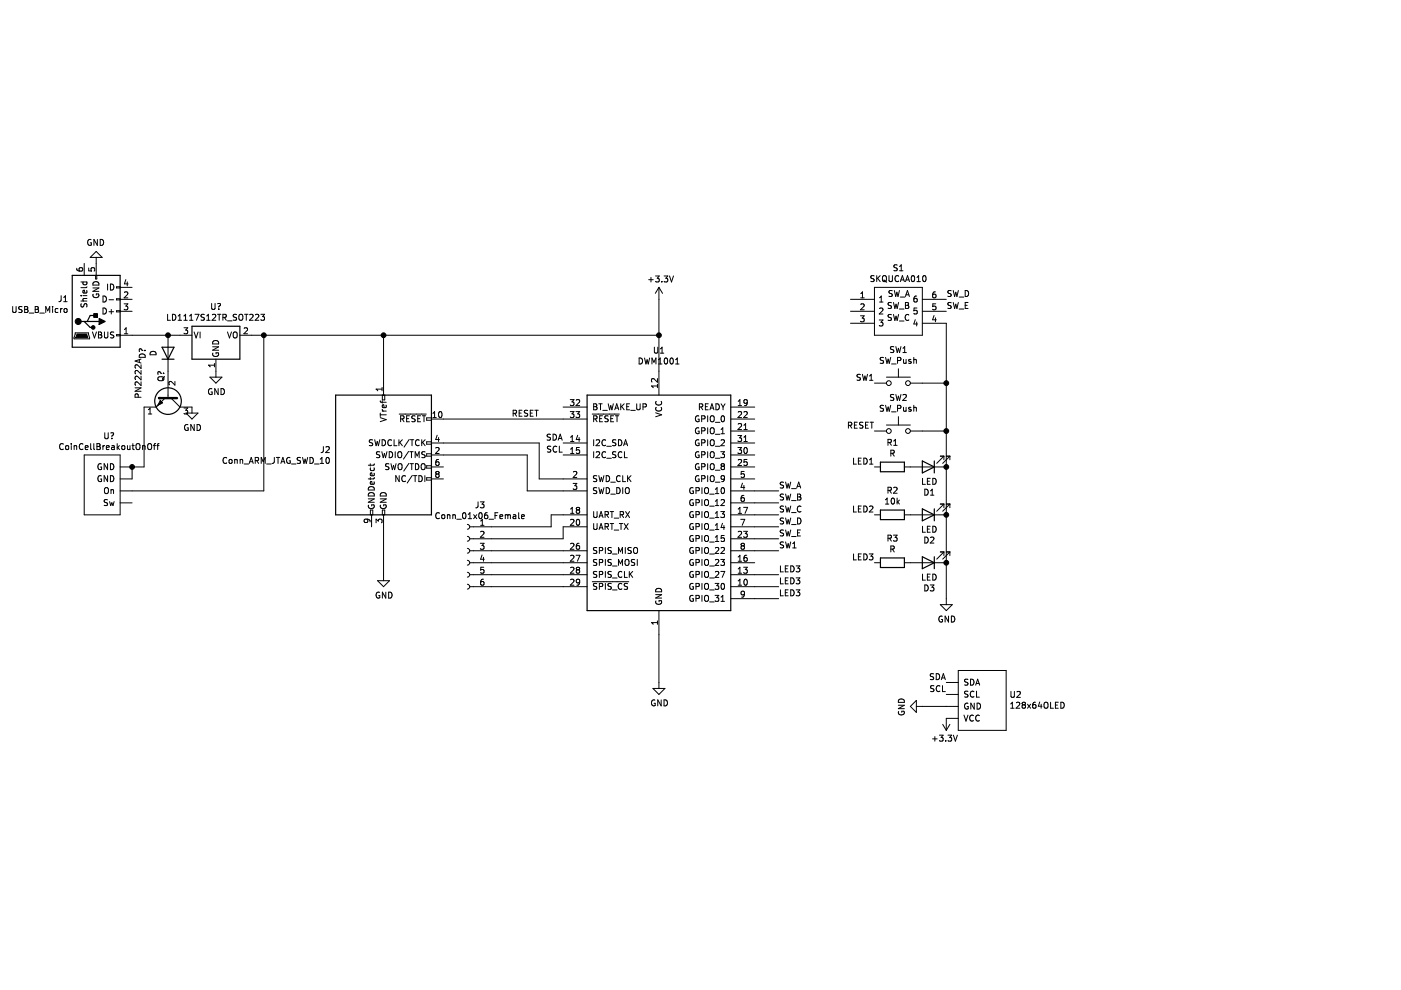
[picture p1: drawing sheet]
<svg xmlns="http://www.w3.org/2000/svg" width="297mm" height="210mm" viewBox="0 0 297 210" stroke-linecap="round" stroke-linejoin="round" font-family="sans-serif">
<path d="M.1 0h297v209.9h-297z" fill-rule="evenodd" fill="#fff" stroke="#fff" stroke-width=".21"/>
<g fill="none" stroke="#000" stroke-width=".21">
<path d="M16.3 56.9v.3l.3 .2 .7 .1 .2-.3-.1-.4-.6 .1v.3l.2 .3M17.2 59.8h1.2M17.6 59.8v.3l.2 .3 .6-.1v-.5M17.9 55.8v2.6M18.8 56.8v.6l.6 .1v-.6l.6-.1 .1 .2-.1 .5M19.1 54.6l1.3-1.3 1.3 1.3zM19.3 50.8a.58 .58 0 0 0-.7 .6 .58 .58 0 0 0 .8 .5v-.4h-.3M19.9 59.8a.66 .66 0 0 1 .7 0 .66 .66 0 0 1 .4 .6h-1.3zM20.3 58.4h.2v.7h-.2zM20.4 54.6v3.8M20.6 50.8v1.2l-.7-1.2v1.2M21.2 50.8a.64 .64 0 0 1 .8 .6 .64 .64 0 0 1-.8 .6z"/>
<path d="M26.7 59.3l-.3 .9h.8M27 59.8v.8M137.5 59.3h1M138 58.8v1M139 58.5h.8l-.5 .5 .4 .1v.6l-.2 .1-.5-.1M140.3 59.7v.1M140.8 58.5h.8l-.4 .5 .3 .1v.6l-.2 .1-.5-.1M141.9 58.5l.5 1.3 .4-1.3M185.3 58.5l-.6 .1v.3l.5 .3 .1 .3-.2 .2-.5-.1M185.9 58.4v1.3M186.1 59l.5 .7M186.6 58.4l-.7 .8"/>
<path d="M187.2 58.6l.2-.2a.43 .43 0 0 1 .5 .5v.4a.42 .42 0 0 1-.4 .4 .42 .42 0 0 1-.4-.4zM187.3 59.4l.7 .4M188.5 58.4v1.1l.2 .2h.3l.2-.2v-1.1M190.2 56.2l-.4-.1-.3 .3 .1 .3 .6 .2v.4l-.7 .1M190.5 58.6a.56 .56 0 0 0-.8 .5 .56 .56 0 0 0 .8 .5M190.7 57.4h.7M190.7 56.5l.4-.4v1.3M190.9 59.7l.4-1.3 .4 1.3M191 59.3h.6M192 59.7l.4-1.3 .4 1.3M192.1 59.3h.6M193.3 58.6l.2-.2a.68 .68 0 0 1 .4 .7 .68 .68 0 0 1-.4 .6l-.3-.5z"/>
<path d="M194.4 59.7h.7M194.4 58.8l.4-.4v1.3M195.7 58.6l.2-.2a.68 .68 0 0 1 .5 .7 .68 .68 0 0 1-.5 .6l-.3-.5zM2.7 65v1l.2 .3 .4-.1 .1-.2v-1M4.7 65.1l-.5-.1-.2 .2 .1 .3 .5 .3v.3l-.6 .1M5.2 65h.5l.2 .2-.2 .4 .2 .1 .1 .3-.3 .3h-.5zM5.2 65.6h.5M6.2 66.4h1M7.5 65h.4l.2 .2-.2 .4 .2 .1 .1 .3-.3 .3h-.4zM7.5 65.6h.4M8.4 66.4h1M9.7 66.3v-1.3l.4 .9 .4-.9v1.3"/>
<path d="M11.2 65v.1M11.2 65.4v.9M12.3 65.5l-.4-.1-.2 .3 .1 .5h.5M12.8 65.4v.9M13 62.7l-.1 1.1-.4 .2M13.2 65.4l-.4 .3M13.5 63.1l.4-.4v1.3M13.5 64h.7M13.6 65.5l.2-.1 .4 .1-.1 .7-.5-.1zM16 70.6h2.7l.3 1.2h-3.3zM17.2 63.8h1.2M17.2 62.7h.1"/>
<path d="M17.2 64.4l.1 .6h.3l.3-.5 .3-.1 .2 .2v.5M17.6 62.7h.8M18.4 61.6v.4l-.2 .1h-.6v-.5l.3-.1 .1 .6M18.4 63.3h-.8l.1 .5M18.4 60.8l-.2 .2h-1M19.6 70.4l.4 1.3 .4-1.3M19.7 61.1h1.3l-1.3 .7h1.3M19.8 62.4a.58 .58 0 0 0 .5 .7 .58 .58 0 0 0 .5-.8h-.4v.3M20.9 70.4h.4l.2 .2-.2 .4 .2 .1 .1 .3-.2 .3h-.5zM20.9 71h.4M21.8 62.8a.64 .64 0 0 1 .8 .6 .64 .64 0 0 1-.8 .6zM21.8 65.3a.64 .64 0 0 1 .8 .6 .64 .64 0 0 1-.8 .7z"/>
<path d="M22.1 70.4v1l.3 .3 .3-.1 .2-.2v-1M22.8 60.2v1.3M23.1 63.6h1M23.1 66.1h1M23.4 60.2a.64 .64 0 0 1 .7 .7 .64 .64 0 0 1-.7 .6zM23.6 65.6v1M24.1 70.4h-.4l-.3 .2 .1 .3 .6 .3v.3l-.7 .1M24.7 60.8h.8v.3h-.8zM24.7 63.3h.8v.3h-.8zM24.7 65.9h.8v.2h-.8zM24.7 71h.8v.2h-.8zM25.5 71.1h15.2"/>
<path d="M25.5 63.5h2.5M25.5 66h2.5M25.5 60.9h2.5M26.3 64.4h.8l-.4 .5 .3 .1v.6l-.1 .1-.6-.1M26.4 62l.5-.1 .2 .3-.8 .9h.8M26.4 70.8h.7M26.4 69.9l.3-.4v1.3M29.5 76.2v.7M29.7 75.2a.66 .66 0 0 1 .8-.1 .66 .66 0 0 1 .3 .7h-1.3zM29.9 79.8v.7l-.9-.7-.4 .2 .2 .5M29.9 77.3v.8l-.9-.8-.4 .3 .2 .5M29.9 78.5v.8l-.9-.8-.4 .3 .2 .5"/>
<path d="M29.9 76.1l-1.3 .5 1.3 .4M30.3 74.3h-.1a.43 .43 0 0 0-.7-.2l.1 .5M30.7 74.3h.1M32 74.6a.66 .66 0 0 1 .8-.1 .66 .66 0 0 1 .3 .7h-1.3zM33.7 79.9h.6a.42 .42 0 0 1 .5 .4 .42 .42 0 0 1-.5 .4h-.4a.43 .43 0 0 1-.4-.3 .43 .43 0 0 1 .2-.5zM34.3 79.2h-.1a.43 .43 0 0 0-.7-.2v.4M34.6 79.2h.1M34.9 79.8l-.5 .7M35.5 66.6v1.3h.6M35.6 71.1v13.3M36.6 66.6a.64 .64 0 0 1 .7 .7 .64 .64 0 0 1-.7 .6zM37.8 67.9h.7"/>
<path d="M37.8 67l.3-.4v1.3M39 67.9h.7M39 67l.3-.4v1.3M39 69.5h.8l-.4 .5 .3 .1v.5l-.1 .2-.6-.2M40.2 67.9h.7M40.2 67l.4-.4v1.3M41.2 70.4l.4 1.3 .4-1.3M41.3 66.6h.9l-.6 1.3M42.4 70.4v1.3M43.3 66.7l-.6 .1v.3l.5 .3 .1 .3-.2 .2-.5-.1M43.8 67.9h.7M43.8 67l.4-.4v1.3"/>
<path d="M44.5 80h2.5l-1.2 1.2zM44.9 64.3v1.1l.2 .2h.3l.2-.2v-1.1M45 66.8l.5-.2 .2 .4-.7 .9h.7M45.1 73.5h1.3l-1.3 .8h1.3M45.1 74.9a.58 .58 0 0 0 .6 .7 .58 .58 0 0 0 .5-.8h-.4v.2M45.3 72.3a.66 .66 0 0 1 .7-.1 .66 .66 0 0 1 .4 .7h-1.3zM45.5 77.1v.7M45.5 77.4h-1.3l.4 .4M45.8 76.2v3.8M46.1 66.6h.7M46.1 64.4l.5-.1a.43 .43 0 0 1-.2 .8M46.4 65.5v.1"/>
<path d="M46.5 66.6v1.3M47.3 67.3l.6-.1v-.4l-.6-.2v1.3M47.6 67.3l.4 .6M48.2 68h1M48.2 70.4l.5 1.3 .4-1.3M49.5 70.6l.2-.2a.43 .43 0 0 1 .6 .4v.4a.42 .42 0 0 1-.4 .5 .42 .42 0 0 1-.5-.5zM50.2 66.7l-.7 .1v.3l.5 .3 .2 .3-.3 .2-.5-.1M50.7 66.8l.2-.2a.43 .43 0 0 1 .6 .5v.4a.42 .42 0 0 1-.4 .4 .42 .42 0 0 1-.5-.4zM50.9 71.1h88.8M51.8 69.6l.4-.1 .3 .4-.8 .9h.8M51.9 66.6h.7M52.2 66.6v1.3"/>
<path d="M52.9 66.8l.5-.2 .3 .4-.8 .9h.8M54.2 66.8l.4-.2 .3 .4-.8 .9h.8M55.3 66.6h.8l-.4 .5 .3 .1v.6l-.2 .1-.5-.1M55.9 71.1v33h-30.4M81.3 71.1v12.7M135.5 75.9a.64 .64 0 0 1 .7 .6 .64 .64 0 0 1-.7 .7zM136.7 75.9l.3 1.3 .2-.9 .2 .9 .3-1.3M138.2 77.2v-1.3l.4 .9 .5-.9v1.3M138.7 73.6v1l.3 .3h.2l.3-.3v-1M139.6 77.2h.7M139.6 76.3l.4-.4v1.3M139.7 60.9v22.9"/>
<path d="M139.7 60.9l-.8 1.3M139.7 60.9l.8 1.3M140 74.9h.7M140 74l.4-.4v1.3M140.9 76l.2-.1a.68 .68 0 0 1 .5 .6 .68 .68 0 0 1-.5 .7l-.3-.5zM142.2 76l.1-.1a.68 .68 0 0 1 .5 .6 .68 .68 0 0 1-.5 .7l-.3-.5zM143.2 77.2h.8M143.2 76.3l.4-.4v1.3M180.3 63.5h5.1M180.3 66h5.1M180.3 68.5h5.1M182.4 79.4l-.6 .1v.3l.5 .3 .1 .3-.2 .2h-.5"/>
<path d="M182.4 67h.8l-.4 .4 .4 .2v.5l-.2 .1-.6-.1M182.5 63.1h.7M182.5 64.5l.5-.1 .2 .4-.8 .9h.8M182.5 62.2l.4-.3v1.2M182.8 79.4l.3 1.2 .3-.9 .2 .9 .3-1.2M184.4 79.7l.3-.3v1.2M185.4 60.9h10.2v10.2h-10.2zM186.4 67.8h.8l-.4 .5 .3 .2v.5l-.1 .1-.6-.1M186.5 64h.7M186.5 65.4l.5-.1 .2 .4-.8 .9h.8M186.5 63.1l.3-.3v1.2M187.3 75.8l-.6 .1v.4l.5 .2 .1 .3-.2 .2h-.5"/>
<path d="M187.8 75.8l.3 1.2 .2-.9 .2 .9 .3-1.2M187.9 80h5.1M189 64.2l-.7 .1v.3l.6 .3 .1 .3-.2 .2-.5-.1M189 66.7l-.7 .1v.4l.6 .2 .1 .3-.2 .2h-.5M189 77.2h1M189.2 61.7l-.5-.1-.2 .2 .1 .3 .5 .3v.3l-.6 .1M189.4 66.7l.3 1.2 .3-.9 .2 .9 .3-1.2M189.4 64.1l.3 1.3 .3-.9 .2 .9 .3-1.3M189.5 73.5h-.5l-.2 .2 .1 .3 .5 .3v.3l-.6 .1M189.6 61.6l.3 1.3 .3-.9 .2 .9 .3-1.3M189.9 73.5l.3 1.2 .3-.9 .2 .9 .3-1.2M190.3 76.4h.6l.1-.5-.7-.1v1.2"/>
<path d="M190.5 78.2v1.8M190.7 68.1h1M190.7 65.5h1M190.9 63h.9M191.4 74.7h.8M191.4 73.8l.4-.3v1.2M191.6 76.2v.8l.5-.1M192 64.1h.4l.2 .3-.2 .3 .2 .2 .1 .3-.2 .2h-.5zM192 62.9l.4-1.3 .4 1.3M192 64.7h.4M192.1 62.5h.6M192.1 76.2v.8"/>
<path d="M192.7 66.8a.56 .56 0 0 0-.8 .5 .56 .56 0 0 0 .8 .5M193.1 76.3l-.3-.1-.1 .2v.2l.4 .1v.3h-.4M193.7 76.3h.5l.1 .7M193.7 75.8v1.2M194.1 67.8l-.4 .9h.8M194.4 62.8h-.4l-.2 .3-.1 .7 .3 .2 .4-.1v-.6h-.4l-.3 .2M194.4 68.3v.8M194.4 65.3h-.6l-.1 .6h.7v.6l-.2 .1-.5-.1M195.6 63.5h5M195.6 66h5M195.6 68.5h5v59.7M198 66.9l-.3 .9h.8"/>
<path d="M198.3 61.9h-.3l-.2 .3-.1 .7 .3 .2 .4-.1-.1-.6h-.3l-.3 .2M198.3 67.4v.8M198.4 64.4h-.6l-.1 .6h.6l.1 .6-.2 .1-.5-.1M201.7 64.2l-.7 .1v.3l.6 .3 .1 .3-.3 .2-.4-.1M201.7 61.7h-.7v.4l.6 .2 .1 .3-.3 .3-.4-.1M202.1 64.1l.3 1.3 .2-.9 .3 .9 .3-1.3M202.1 61.6l.3 1.3 .2-.9 .3 .9 .3-1.3M203.4 63h.9M203.4 65.5h.9M204.6 61.6a.64 .64 0 0 1 .8 .6 .64 .64 0 0 1-.8 .7zM204.6 64.7h.5M205.2 64.1h-.6v1.3h.6"/>
<path d="M13.4 94.2a.56 .56 0 0 0-.8 .5 .56 .56 0 0 0 .8 .5M14 94.6l.1-.1 .4 .1-.1 .7-.4-.1zM15.1 94.1v.1M15.1 94.5v.8M15.7 94.6l.5-.1 .1 .8M15.7 94.5v.8M17.6 94.2a.56 .56 0 0 0-.8 .5 .56 .56 0 0 0 .8 .5M17.9 96.5h7.6v12.7h-7.6zM18.1 94.9l.6-.1-.1-.3h-.3l-.2 .2v.6h.5M19.2 94.1v1l.2 .2M19.9 94.1v1l.2 .2M20.6 94.1h.4l.2 .2-.2 .4 .2 .1 .1 .3-.3 .2h-.4z"/>
<path d="M20.6 94.7h.4M21.5 98.4a.58 .58 0 0 0-.8 .6 .58 .58 0 0 0 .8 .5v-.5h-.2M21.8 94.5v.8M22.2 94.5l-.4 .2M22.2 91.8v1l.3 .2h.3l.1-.2v-1M22.5 94.9l.7-.1-.1-.3h-.4l-.2 .2 .1 .6h.5M22.8 98.3v1.3l-.7-1.3v1.3M23.4 98.3a.64 .64 0 0 1 .7 .6 .64 .64 0 0 1-.7 .7zM23.5 91.8h.4a.43 .43 0 0 1-.2 .7M23.7 94.5h.5v.8M23.7 92.9v.1M24.2 94.8l-.6 .2 .2 .3h.4"/>
<path d="M24.8 94.1v1.2M25 94.8l.3 .5M25.3 94.5l-.5 .5M25.9 94.5h.3l.3 .2v.4l-.3 .2-.4-.2zM27 94.5l.1 .8 .5-.1M27.6 94.5v.8M28 94.5h.5M28 99v2.5h-2.5M28.2 94.1v1l.3 .2M28.6 82.2h1.3l-1.3 .8h1.3M28.9 94.2l.2-.1a.43 .43 0 0 1 .6 .4v.4a.42 .42 0 0 1-.4 .4 .42 .42 0 0 1-.5-.4zM29.3 84.2l-.1-.6h-.4l-.2 .6h1.3"/>
<path d="M29.9 81v.7l-.9-.7-.4 .2 .2 .5M30.2 94.6l.5-.1 .1 .8M30.2 94.5v.8M31.4 94.2l.2-.1a.43 .43 0 0 1 .6 .4v.4a.42 .42 0 0 1-.5 .4 .42 .42 0 0 1-.4-.4zM31.5 87.8h.7M31.5 86.9l.3-.4v1.3M32.5 94.5h.5M33 94.1l-.3 .1v1.1M33.2 94.5h.5M33.7 85.7h.1M33.7 94.1l-.3 .1v1.1M35 84.4l-1.9 1.9h-2.6v12.7h-5"/>
<path d="M36.3 84.4l1.9 1.9h2.5v1.3M37.1 80.9v.8l-.9-.8-.4 .2 .1 .5M39 86.5h.8l-.4 .5 .3 .1v.6l-.1 .1-.6-.1M39.4 87.6h2.6l-1.3 1.2zM39.8 90.1a.58 .58 0 0 0-.7 .6 .58 .58 0 0 0 .8 .5v-.5h-.2M41.2 90v1.3l-.7-1.3v1.3M41.8 90a.64 .64 0 0 1 .7 .6 .64 .64 0 0 1-.7 .7zM44.9 82.5a.58 .58 0 0 0-.7 .5 .58 .58 0 0 0 .8 .5v-.4h-.3M46.3 82.4v1.3l-.8-1.3v1.3M46.9 82.4a.64 .64 0 0 1 .7 .6 .64 .64 0 0 1-.7 .7zM48.1 97.1a.56 .56 0 0 0-.8 .5 .56 .56 0 0 0 .8 .5M48.6 97.5l.2-.1 .4 .1-.1 .7-.5-.1z"/>
<path d="M49.8 97.5h.4l.1 .8M49.8 97.4v.9M50.9 97.5h.5l.1 .8M50.9 97.4v.9M51.8 98.4h.9M52.8 98.3l.5-1.3 .4 1.3M53 97.9h.6M54.1 97.7l.6-.1 .1-.5-.7-.1v1.3M54.4 97.7l.4 .6M55.4 98.3v-1.3l.4 .9 .4-.9v1.3M56.5 98.4h1M58.2 97l-.1 1.1-.4 .2"/>
<path d="M58.6 97h.7M58.9 97v1.3M59.6 98.3l.4-1.3 .4 1.3M59.7 97.9h.6M61.5 97a.58 .58 0 0 0-.7 .6 .58 .58 0 0 0 .7 .5v-.4h-.2M61.8 98.4h1M63.7 97l-.6 .1v.4l.5 .2 .1 .3-.2 .3-.5-.1M64.1 97l.3 1.3 .3-1 .2 1 .3-1.3M65.7 97a.64 .64 0 0 1 .7 .6 .64 .64 0 0 1-.7 .7zM66.7 98.4h1M67.9 98.3h.7M67.9 97.3l.4-.3v1.3"/>
<path d="M68.6 94.7l-.1 1.1-.4 .2M69.1 94.8l.5-.1 .2 .4-.8 .9h.8M69.2 97.1l.2-.1a.68 .68 0 0 1 .4 .6 .68 .68 0 0 1-.4 .7l-.3-.5zM78.5 98.3v.5M78.6 99.2l-.1 .3 .2 .3 .6-.1v-.5M79 93.3l-.5-.1-.2 .3 .1 .3 .6 .2v.4h-.7M79.4 98.3l-.2 .3h-1.1M79.4 93.2l.3 1.3 .3-.9 .2 .9 .3-1.3M80.5 95.8h-.5l-.2 .2 .1 .3 .6 .3v.3l-.7 .1M80.6 88.6l1.3 .4-1.3 .4M80.6 85l.2 .3h1.1M80.6 87.6v.7"/>
<path d="M80.6 87.9h1.3M81 95.8l.3 1.2 .2-.9 .2 .9 .3-1.2M81 82.1v.8M81 82.5h-1.3l.4 .4M81 93.2a.64 .64 0 0 1 .7 .7 .64 .64 0 0 1-.7 .6zM81 85v.5M81 86.8l.3 .4M81 87.2h.9M81.1 83.8h.5v1h-.5zM81.8 85.9l.1 .4-.2 .1h-.6v-.5l.2-.1 .2 .6M82.5 98.4h-.7v.4l.5 .2 .2 .3-.3 .3-.5-.1M82.5 95.8a.64 .64 0 0 1 .8 .6 .64 .64 0 0 1-.8 .6z"/>
<path d="M82.9 98.3l.3 1.3 .2-.9 .3 .9 .3-1.3M83 93.4a.56 .56 0 0 0-.8 .5 .56 .56 0 0 0 .8 .5M83.6 93.2v1.3h.6M83.8 95.8v1.2M84.4 96l.2-.2a.43 .43 0 0 1 .6 .4v.4a.42 .42 0 0 1-.4 .5 .42 .42 0 0 1-.5-.5zM84.5 98.5l.2-.2a.43 .43 0 0 1 .5 .4v.5a.42 .42 0 0 1-.4 .4 .42 .42 0 0 1-.4-.4zM84.6 93.2v1.3M84.6 87.8h5.8M84.8 93.8l.5 .7M84.9 88.8h.6l.1-.5-.7-.1v1.2M85.2 88.8l.5 .6M85.3 93.2l-.7 .8"/>
<path d="M86.2 88.8h.4M86.6 95.7l-1.1 1.6M86.7 98.2l-1.1 1.7M86.8 93.2l-1.1 1.6M86.8 88.2h-.6v1.2h.6M86.9 95.8h.7M86.9 98.3h.8M87 93.2h.7M87.2 95.8v1.2M87.3 98.3v1.3M87.4 93.2v1.3M88 88.2l-.6 .1v.3l.5 .3 .1 .3-.2 .2h-.5"/>
<path d="M88 97v-1.2l.4 .9 .5-.9v1.2M88.1 98.3a.64 .64 0 0 1 .7 .6 .64 .64 0 0 1-.7 .7zM88.6 88.8h.4M88.9 93.4a.56 .56 0 0 0-.8 .5 .56 .56 0 0 0 .8 .5M89.2 88.2h-.6v1.2h.6M89.4 93.2v1.3M89.5 98.4l.1-.1a.43 .43 0 0 1 .5 .4v.5a.42 .42 0 0 1-.4 .4 .42 .42 0 0 1-.4-.4zM89.5 88.2h.8M89.6 93.8l.5 .7M89.9 88.2v1.2M90.1 95.8h-.4l-.3 .2 .1 .3 .6 .3v.3l-.7 .1M90.1 93.2l-.7 .8"/>
<path d="M90.5 88.6h1v.5h-1zM90.5 93.7h1v.5h-1zM90.5 96.2h1v.5h-1zM90.5 98.8h1v.5h-1zM91.5 96.5h20.3v7.6h12.7M91.5 99h2.5M91.5 93.9h22.8v7.6h10.2M91.5 88.8h33M91.8 88.5h.7M91.8 87.6l.3-.3v1.2M92.4 95l.5-.1 .2 .3-.8 1h.8M92.7 92.3l-.3 .9h.8"/>
<path d="M93 92.8v.8M93 97.4l-.4 .1-.2 .2v.7l.2 .3 .4-.1v-.6l-.4-.1-.2 .2M93.1 87.4l.2-.1a.68 .68 0 0 1 .4 .6 .68 .68 0 0 1-.4 .6l-.3-.4zM108.8 87.6h.6l.1-.5-.7-.1v1.2M109.1 87.6l.4 .6M110.1 87.6h.4M110.7 87h-.6v1.2h.6M111.9 87l-.7 .1v.4l.6 .2 .1 .3-.3 .2h-.4M112.4 87.6h.5M113 87h-.6v1.2h.6M113.4 87h.7M113.8 87v1.2"/>
<path d="M116.7 92.1l-.6 .1v.3l.5 .3 .1 .3-.2 .2h-.5M116.8 94.7h-.7v.4l.6 .2 .1 .3-.3 .3-.4-.1M117.3 92.1a.64 .64 0 0 1 .7 .6 .64 .64 0 0 1-.7 .6zM118 94.7a.56 .56 0 0 0-.7 .5 .56 .56 0 0 0 .7 .5M118.4 93.3l.4-1.2 .4 1.2M118.5 93h.6M118.6 94.6v1.3h.6M119.4 96.5h5.1M119.4 86.3h5.1M119.4 93.9h5.1M120.9 87.3h.8l-.4 .4 .3 .2v.5l-.1 .1-.6-.1M120.9 84.7h.8l-.4 .5 .3 .1v.6l-.1 .1-.6-.1"/>
<path d="M121 96.2h.7M121 93.6h.7M121 92.7l.3-.4v1.3M121 95.2l.3-.3v1.3M122.1 87.3h.8l-.4 .4 .3 .2v.5l-.1 .1-.6-.1M122.2 84.8l.5-.1 .2 .4-.8 .9h.8M122.5 92.3l-.3 .9h.8M122.8 92.8v.8M122.8 94.9h-.6v.6l.6-.1v.6l-.1 .2-.5-.2M125.6 87.8h5.7M125.9 88.8h.6v-.5l-.6-.1v1.2M125.9 85.6h.4l.2 .3-.2 .3 .2 .1 .1 .3-.2 .3h-.5z"/>
<path d="M125.9 93.2v1.3M125.9 95.8v1.2M125.9 86.2h.4M126.2 88.8l.4 .6M126.4 95.9l.5-.1 .2 .3-.7 .9h.7M126.4 93.4l.5-.2 .2 .4-.7 .9h.7M127 85.6h.7M127.1 88.8h.5M127.3 85.6v1.3M127.7 88.2h-.6v1.2h.6M127.8 87h1M128.4 95.9a.56 .56 0 0 0-.8 .5 .56 .56 0 0 0 .8 .5"/>
<path d="M128.4 93.4a.56 .56 0 0 0-.8 .5 .56 .56 0 0 0 .8 .5M128.6 94.6h1M128.6 97.2h1M129 88.2l-.7 .1v.3l.5 .3 .2 .3-.3 .2h-.5M129 85.6l.3 1.3 .2-.9 .2 .9 .3-1.3M129.5 88.8h.4M130.1 88.2h-.6v1.2h.6M130.3 86.9l.5-1.3 .4 1.3M130.5 86.5h.6M130.5 88.2h.7M130.6 95.8l-.7 .1v.4l.6 .2 .1 .3-.3 .2h-.4M130.6 93.3l-.7 .1v.3l.6 .3 .1 .3-.3 .2-.4-.1"/>
<path d="M130.8 88.2v1.2M131.1 93.2a.64 .64 0 0 1 .8 .7 .64 .64 0 0 1-.8 .6zM131.6 85.6v1.3M131.8 86.2l.5 .7M131.9 95.9a.56 .56 0 0 0-.8 .5 .56 .56 0 0 0 .8 .5M132.2 94.5l.4-1.3 .5 1.3M132.3 94.1h.6M132.3 85.6l-.7 .7M132.4 95.8v1.2h.6M132.9 86.2h.4M133.5 85.6h-.6v1.3h.6M133.7 87h1"/>
<path d="M135 85.6v1l.2 .3h.3l.2-.3v-1M136.3 86.3l.6-.1 .1-.5-.7-.1v1.3M139 87.5l1.3 .4-1.3 .5M139.1 86.4a.56 .56 0 0 0 .5 .8 .56 .56 0 0 0 .6-.8M139.1 85.1a.56 .56 0 0 0 .5 .8 .56 .56 0 0 0 .6-.8M139.4 80.3v.8l-.9-.8-.4 .2 .1 .5M139.4 81.5v.7M139.4 81.8h-1.3l.4 .4M148.2 98.4a.58 .58 0 0 0-.8 .6 .58 .58 0 0 0 .8 .5v-.5h-.2M148.2 88.2a.58 .58 0 0 0-.8 .6 .58 .58 0 0 0 .8 .5v-.4h-.2M148.2 95.8a.58 .58 0 0 0-.8 .6 .58 .58 0 0 0 .8 .5v-.4h-.2M148.2 93.3a.58 .58 0 0 0-.8 .6 .58 .58 0 0 0 .8 .5v-.4h-.2"/>
<path d="M148.2 90.8a.58 .58 0 0 0-.8 .5 .58 .58 0 0 0 .8 .5v-.4h-.2M148.3 86.3l.6-.1v-.5l-.6-.1v1.3M148.6 86.3l.4 .6M148.8 99l.6-.1v-.5l-.6-.1v1.3M148.8 88.8h.6v-.5l-.6-.1v1.2M148.8 96.4h.6v-.5l-.6-.1v1.2M148.8 93.9l.6-.1v-.4l-.6-.2v1.3M148.8 91.4l.6-.1v-.5l-.6-.1v1.3M149.6 86.2h.4M150 88.2v1.2M150 90.7v1.3M150 93.2v1.3"/>
<path d="M150 95.8v1.2M150 98.3v1.3M150.2 85.6h-.6v1.3h.6M150.5 86.9l.4-1.3 .5 1.3M150.6 98.5l.3-.2a.43 .43 0 0 1 .5 .4v.5a.42 .42 0 0 1-.4 .4 .42 .42 0 0 1-.4-.4zM150.6 86.5h.6M150.6 88.3l.3-.1a.43 .43 0 0 1 .5 .4v.4a.42 .42 0 0 1-.4 .4 .42 .42 0 0 1-.4-.4zM150.6 96l.3-.2a.43 .43 0 0 1 .5 .4v.4a.42 .42 0 0 1-.4 .5 .42 .42 0 0 1-.4-.5zM150.6 93.4l.3-.2a.43 .43 0 0 1 .5 .5v.4a.42 .42 0 0 1-.4 .4 .42 .42 0 0 1-.4-.4zM150.6 90.9l.3-.2a.43 .43 0 0 1 .5 .4v.4a.42 .42 0 0 1-.4 .5 .42 .42 0 0 1-.4-.5zM151.7 94.6h.9M151.7 97.2h.9"/>
<path d="M151.7 92.1h.9M151.7 89.5h.9M151.7 99.7h.9M151.8 85.6a.64 .64 0 0 1 .7 .7 .64 .64 0 0 1-.7 .6zM152.8 95.8h.8l-.4 .5 .3 .1v.5l-.1 .1-.6-.1M152.9 93.4l.5-.2 .2 .4-.8 .9h.8M152.9 85.6l.4 .7M152.9 92h.7M152.9 91.1l.3-.4v1.3M153 88.3l.2-.1a.68 .68 0 0 1 .4 .6 .68 .68 0 0 1-.4 .6l-.3-.5zM153.1 98.9l-.2-.3 .2-.3h.3l.2 .3-.2 .3M153.1 98.9l-.2 .2v.2l.2 .3h.3l.2-.3-.1-.3-.1-.1"/>
<path d="M153.1 98.9h.3M153.3 86.3v.6M153.7 85.6l-.4 .7M154.9 96.5h5.1M154.9 99h5.1M154.9 86.3h5.1M154.9 88.8h5.1M154.9 93.9h5.1M154.9 91.4h5.1M156.4 94.9h.8l-.4 .5 .4 .1v.5l-.2 .2-.6-.2M156.4 92.3h.8l-.4 .5 .4 .1v.6l-.2 .1-.6-.1M156.5 87.4l.5-.1 .2 .3-.8 .9h.8"/>
<path d="M156.5 97.5l.5-.1 .2 .4-.8 .9h.8M156.5 89.9l.5-.1 .2 .4-.8 .9h.8M156.5 85.1l.4-.4v1.3M156.5 86h.7M157.7 87.4l.5-.1 .2 .3-.7 .9h.7M157.7 93.6h.7M157.7 91.1h.7M157.7 90.2l.4-.4v1.3M157.7 92.7l.4-.4v1.3M157.8 100h-.6l-.1 .6 .6-.1 .1 .6-.2 .1-.5-.1M157.8 95l.2-.1a.68 .68 0 0 1 .5 .6 .68 .68 0 0 1-.5 .7l-.3-.5zM158.4 97.4h-.6l-.1 .6h.6l.1 .6-.2 .1-.5-.1"/>
<path d="M158.4 85.3l-.2 .2h-.4v-.7l.4-.1 .2 .3v.7l-.2 .2-.4 .1M179.9 90.2l.6-.1v-.5l-.6-.1v1.3M180.2 90.2l.4 .6M181 97.1v1.3h.6M181.2 90.1h.4M181.8 89.5h-.6v1.3h.6M182 97.7h.4M182.6 97.1h-.6v1.3h.6M183 89.6h-.7v.4l.5 .2 .2 .3-.3 .3-.5-.1M183.1 97.1a.64 .64 0 0 1 .8 .7 .64 .64 0 0 1-.8 .6zM183.5 90.1h.4M184.1 89.5h-.6v1.3h.6"/>
<path d="M184.4 98.4h.7M184.4 97.5l.3-.4v1.3M184.4 80.6h.7M184.5 89.5h.7M184.8 89.5v1.3M185.4 99h1.3M185.4 91.4h2.5M185.4 81.2h2.5M187.3 86l-.6 .1v.3l.5 .3 .1 .3-.2 .2-.5-.1M187.8 85.9l.3 1.3 .2-.9 .2 .9 .3-1.3M187.9 90.1h5.1M188.3 93.8h.6v-.5l-.6-.1v1.2"/>
<path d="M188.6 93.8l.4 .6M188.9 96.1h.6v-.5l-.6-.1v1.2M189 87.3h1M189.2 96.1l.4 .6M189.5 94.4h.7M189.5 93.5l.3-.3v1.2M189.5 83.7l-.5-.1-.2 .3 .1 .3 .5 .2v.4h-.6M189.9 83.6l.3 1.3 .3-.9 .2 .9 .3-1.3M190.3 86.6l.6-.1 .1-.4-.7-.2v1.3M190.5 88.3v1.8M191.4 83.8l.5-.2 .3 .4-.8 .9h.8M191.6 86.4v.7h.5"/>
<path d="M191.7 99h8.9M192.1 86.4v.8M193 91.4h7.6M193 81.2h7.6M193.1 86.4h-.3l-.1 .1v.2l.4 .1v.3h-.4M193.7 86.5l.5-.1 .1 .8M193.7 85.9v1.3M199.4 96.7h.7M200.1 96.7v.8M200.1 96.7l-1.5 1.5M200.6 96.7h.8M201.4 96.7v.8"/>
<path d="M201.4 96.7l-1.5 1.5M21.5 100.9a.58 .58 0 0 0-.8 .6 .58 .58 0 0 0 .8 .5v-.4h-.2M22.2 103.6l.2-.2a.43 .43 0 0 1 .6 .4v.4a.42 .42 0 0 1-.4 .5 .42 .42 0 0 1-.5-.5zM22.8 106h-.7v.4l.6 .2 .1 .4-.2 .2-.5-.1M22.8 100.8v1.3l-.7-1.3v1.3M23.2 106.3l.3 .9 .2-.6 .3 .6 .2-.9M23.4 100.8a.64 .64 0 0 1 .7 .7 .64 .64 0 0 1-.7 .6zM23.5 103.8v.9M23.5 103.9h.5l.1 .8M25.5 106.6h2.5M77.7 110.1l.3 .2-.1 .4h-.6l-.1-.4 .2-.2h.8l.2 .2 .1 .4M78.1 105.8h1.3l-1.3 .7h1.3"/>
<path d="M78.1 107.1a.58 .58 0 0 0 .6 .7 .58 .58 0 0 0 .5-.8h-.4v.3M78.3 103.3a.66 .66 0 0 1 .7-.1 .66 .66 0 0 1 .4 .7h-1.3zM78.3 104.6a.66 .66 0 0 1 .7-.1 .66 .66 0 0 1 .4 .7h-1.3zM78.5 101.2v.5M78.5 108.1h.5v1.1h-.5zM78.8 109.2v2.5M79.3 100.3l.1 .4-.2 .2-.6-.1v-.5h.2l.1 .6M79.3 102.1l.1 .4-.2 .2-.6-.1v-.5h.2l.1 .6M79.4 101.2l-.2 .3h-1.1M79.7 110.9v-.8l.5 .4 .1-.4h.6l.1 .2-.1 .6M80.6 105.8h1.3l-1.3 .7h1.3M80.7 107.1a.58 .58 0 0 0 .6 .7 .58 .58 0 0 0 .5-.8h-.5v.3"/>
<path d="M80.8 104.6a.66 .66 0 0 1 .8-.1 .66 .66 0 0 1 .3 .7h-1.3zM81.1 108.1h.5v1.1h-.5zM81.3 109.2v13.9M84.6 100.8v1.3l-.7-1.3v1.3M86 101a.56 .56 0 0 0-.8 .5 .56 .56 0 0 0 .8 .5M87.4 100.8l-1.1 1.6M87.7 100.8h.7M88 100.8v1.3M88.8 100.8a.64 .64 0 0 1 .7 .7 .64 .64 0 0 1-.7 .6zM90.1 100.8v1.3M90.5 101.3h1v.5h-1zM91.5 101.5h2.5"/>
<path d="M92.6 100.5l-.2-.2 .2-.3h.4l.1 .2-.2 .3M92.6 100.5l-.2 .2v.3l.2 .2h.3l.2-.2-.1-.4-.1-.1M92.6 100.5h.3M93.2 108.8a.56 .56 0 0 0-.8 .5 .56 .56 0 0 0 .8 .6M93.7 109.2l.2-.1 .4 .1-.1 .7h-.5zM94.9 109.2h.4l.1 .8M94.9 109.1v.9M96 109.2h.5l.1 .8M96 109.1v.9M96.9 110.1h.9M98.2 108.8l.2-.1a.68 .68 0 0 1 .4 .6 .68 .68 0 0 1-.4 .7l-.3-.5zM99.1 118.8a.51 .51 0 0 1 .5 .5 .51 .51 0 0 1-.5 .5"/>
<path d="M99.1 116.3a.51 .51 0 0 1 .5 .5 .51 .51 0 0 1-.5 .5M99.1 113.7a.51 .51 0 0 1 .5 .5 .51 .51 0 0 1-.5 .5M99.1 111.2a.51 .51 0 0 1 .5 .5 .51 .51 0 0 1-.5 .5M99.3 110h.7M99.3 109.1l.3-.4v1.3M99.6 119.3h24.9M99.6 116.8h24.9M100.4 109.1l.7 .9M101.1 109.1l-.7 .9M101.4 106.4l-.1 1.1-.4 .2M101.6 108.8l.2-.1a.68 .68 0 0 1 .4 .6 .68 .68 0 0 1-.4 .7l-.3-.5zM101.8 115.2h.8l-.4 .5 .4 .1v.5l-.2 .2-.6-.2"/>
<path d="M101.8 106.4h.8l-.4 .5 .4 .1v.6l-.2 .1-.6-.1M101.9 111.4h.7M101.9 110.5l.4-.4v1.3M101.9 112.8l.5-.1 .2 .3-.8 .9h.8M102.2 117.7l-.3 .9h.8M102.5 118.2v.8M103.3 108.7l-.3 .1-.2 .2-.1 .7 .3 .3 .4-.1-.1-.7h-.3l-.3 .2M103.7 110.1h1M105 109.3h.4M105.6 108.7h-.6v1.3M106 109.5l.6-.1-.1-.2-.3-.1-.2 .2v.6h.5M107.1 109.2l.4-.1 .2 .2"/>
<path d="M107.1 109.1v.9M107.7 109.3l.2-.2 .3 .1v.8M107.7 109.3v.7M108.8 109.2h.5l.1 .8M109.4 109.4l-.6 .3 .1 .3 .5-.1M110 108.7v1.1l.2 .2M110.6 109.5l.6-.1-.1-.2-.3-.1-.2 .2v.6h.5M121 110.2l.5-.1 .2 .4-.8 .9h.8M121 115.3l.5-.1 .2 .4-.8 .9h.8M121 117.8l.5-.1 .2 .4-.8 .9h.8M121 107.9l.3-.3v1.2M121 108.8h.7"/>
<path d="M121.5 102.5h.8l-.4 .5 .3 .1v.5l-.1 .2-.6-.2M121.6 100.1l.5-.1 .2 .3-.8 .9h.8M122.1 117.7h.9l-.6 1.3M122.3 110.2l.2-.1a.68 .68 0 0 1 .4 .6 .68 .68 0 0 1-.4 .7l-.3-.5zM122.4 108.1h.3M122.4 108.1l-.2-.2 .2-.3h.3l.2 .2-.2 .3M122.4 108.1l-.2 .3v.3l.2 .1h.3l.2-.2-.1-.4-.1-.1M122.8 115.2l-.4 .1-.2 .2v.7l.2 .3 .4-.2v-.6h-.4l-.2 .2M124.5 109.2h-7.6v2.5h-17.3M124.5 111.7h-5.1v2.5h-19.8M125.9 108.5v1l.2 .2h.3l.2-.2v-1M125.9 111v1l.2 .3 .4-.1 .1-.2v-1"/>
<path d="M126.5 103.4l-.6 .1v.4l.5 .2 .1 .3-.2 .3-.5-.1M126.5 100.9l-.6 .1v.3l.5 .3 .1 .3-.2 .2h-.5M126.5 116.1l-.6 .1v.4l.5 .2 .1 .3-.2 .2h-.5M126.5 118.7h-.6v.4l.5 .2 .1 .3-.2 .3-.5-.1M127 100.8l.3 1.3 .2-.9 .2 .9 .3-1.3M127 103.4l.3 1.3 .2-1 .2 1 .3-1.3M127 109.7l.4-1.2 .5 1.2M127 112.3l.4-1.3 .5 1.3M127.1 119.3l.6-.1v-.5l-.6-.1v1.3M127.1 116.7h.6v-.5l-.6-.1v1.2M127.1 109.4h.6M127.1 111.9h.6"/>
<path d="M128.3 109.1h.6l.1-.5-.7-.1v1.2M128.3 111.7l.6-.1 .1-.5-.7-.1v1.3M128.3 116.1v1.2M128.3 118.6v1.3M128.5 103.4a.64 .64 0 0 1 .8 .6 .64 .64 0 0 1-.8 .7zM128.5 100.8a.64 .64 0 0 1 .8 .7 .64 .64 0 0 1-.8 .6zM128.6 109.1l.4 .6M128.6 111.7l.4 .6M129.4 108.5h.7M129.4 111h.7M129.5 102.2h1M129.5 104.8h1"/>
<path d="M129.6 118.7h-.6v.4l.5 .2 .1 .3-.2 .3-.5-.1M129.6 116.1l-.6 .1v.4l.5 .2 .1 .3-.2 .2h-.5M129.7 108.5v1.2M129.7 111v1.3M129.9 117.5h.9M130.2 109.9h1M130.2 112.4h1M130.8 103.4a.64 .64 0 0 1 .7 .6 .64 .64 0 0 1-.7 .7zM131.1 117.3v-1.2l.4 .9 .5-.9v1.2M131.1 119.9v-1.3l.4 .9 .5-.9v1.3M131.3 111h.7M131.5 109.1h.6l.1-.5-.7-.1v1.2"/>
<path d="M131.5 101a.56 .56 0 0 0-.8 .5 .56 .56 0 0 0 .8 .5M131.7 111v1.3M131.8 109.1l.4 .6M132 100.8v1.3h.6M132 103.4v1.3M132.3 111l.9 1.3M132.6 118.8l.2-.2a.43 .43 0 0 1 .6 .4v.5a.42 .42 0 0 1-.5 .4 .42 .42 0 0 1-.4-.4zM132.6 116.1v1.2M132.6 103.6l.3-.2a.43 .43 0 0 1 .5 .4v.4a.42 .42 0 0 1-.4 .5 .42 .42 0 0 1-.4-.5zM132.6 108.5l.9 1.2M133.1 100.8v1.3M133.2 111l-.9 1.3"/>
<path d="M133.2 101.4l.6 .7M133.5 108.5l-.9 1.2M133.8 100.8l-.7 .8M133.8 116.1l-.6 .1v.4l.5 .2 .1 .3-.2 .2h-.5M134.5 116.1h.1a.43 .43 0 0 1 .6 .4v.4a.42 .42 0 0 1-.4 .5 .42 .42 0 0 1-.5-.5zM134.6 118.7h-.7v.4l.6 .2 .1 .3-.3 .3-.5-.1M135.1 118.6v1.3M147 106a.58 .58 0 0 0-.8 .6 .58 .58 0 0 0 .8 .5v-.5h-.2M147 103.4a.58 .58 0 0 0-.8 .6 .58 .58 0 0 0 .8 .5v-.4h-.2M147 118.7a.58 .58 0 0 0-.8 .6 .58 .58 0 0 0 .8 .5v-.5h-.2M147 108.5a.58 .58 0 0 0-.8 .6 .58 .58 0 0 0 .8 .5v-.4h-.2M147 111.1a.58 .58 0 0 0-.8 .5 .58 .58 0 0 0 .8 .6v-.5h-.2"/>
<path d="M147 116.1a.58 .58 0 0 0-.8 .6 .58 .58 0 0 0 .8 .5v-.4h-.2M147 113.6a.58 .58 0 0 0-.8 .6 .58 .58 0 0 0 .8 .5v-.4h-.2M147.6 109.1h.6v-.5l-.6-.1v1.2M147.6 106.6l.6-.1v-.5l-.6-.1v1.3M147.6 104.1l.6-.1v-.5l-.6-.1v1.3M147.6 116.7h.6v-.5l-.6-.1v1.2M147.6 114.2l.6-.1v-.4l-.6-.2v1.3M147.6 111.7l.6-.1v-.5l-.6-.1v1.3M147.6 119.3l.6-.1v-.5l-.6-.1v1.3M148.2 100.9a.58 .58 0 0 0-.8 .6 .58 .58 0 0 0 .8 .5v-.4h-.2M148.8 101.5h.6v-.5l-.6-.2v1.3M148.8 103.4v1.3"/>
<path d="M148.8 105.9v1.3M148.8 108.5v1.2M148.8 111v1.3M148.8 113.5v1.3M148.8 116.1v1.2M148.8 118.6v1.3M149.4 106.1l.3-.2a.43 .43 0 0 1 .5 .4v.5a.42 .42 0 0 1-.4 .4 .42 .42 0 0 1-.4-.4zM149.4 103.6l.3-.2a.43 .43 0 0 1 .5 .4v.4a.42 .42 0 0 1-.4 .5 .42 .42 0 0 1-.4-.5zM149.4 116.3l.3-.2a.43 .43 0 0 1 .5 .4v.4a.42 .42 0 0 1-.4 .5 .42 .42 0 0 1-.4-.5zM149.4 113.7l.3-.2a.43 .43 0 0 1 .5 .5v.4a.42 .42 0 0 1-.4 .4 .42 .42 0 0 1-.4-.4zM149.4 108.6l.3-.1a.43 .43 0 0 1 .5 .4v.4a.42 .42 0 0 1-.4 .5 .42 .42 0 0 1-.4-.5zM149.4 111.2l.3-.2a.43 .43 0 0 1 .5 .4v.4a.42 .42 0 0 1-.4 .5 .42 .42 0 0 1-.4-.5z"/>
<path d="M149.4 118.8l.3-.2a.43 .43 0 0 1 .5 .4v.5a.42 .42 0 0 1-.4 .4 .42 .42 0 0 1-.4-.4zM150 100.8v1.3M150.5 109.9h.9M150.5 112.4h.9M150.5 114.9h.9M150.5 117.5h.9M150.5 104.8h.9M150.5 107.3h.9M150.6 101l.3-.2a.43 .43 0 0 1 .5 .5v.4a.42 .42 0 0 1-.4 .4 .42 .42 0 0 1-.4-.4zM151.7 107.2h.7M151.7 104.7h.7M151.7 116.2l.5-.1 .2 .3-.8 .9h.8"/>
<path d="M151.7 118.7l.5-.1 .2 .4-.8 .9h.8M151.7 109.7h.7M151.7 103.7l.3-.3v1.3M151.7 106.3l.3-.4v1.3M151.7 108.8l.3-.3v1.2M151.7 111.4l.3-.4v1.3M151.7 113.9l.3-.4v1.3M151.7 102.2h.9M151.7 112.3h.7M151.7 114.8h.7M152.8 118.6h.8l-.4 .5 .3 .1v.6l-.1 .1-.6-.1M152.8 108.5h.8l-.4 .4 .3 .2v.5l-.1 .1-.6-.1"/>
<path d="M152.9 106l.5-.1 .2 .4-.8 .9h.8M152.9 116.2l.5-.1 .2 .3-.8 .9h.8M153 103.5l.2-.1a.68 .68 0 0 1 .4 .6 .68 .68 0 0 1-.4 .7l-.3-.5zM153.2 110.9l-.3 .9h.8M153.5 111.4v.9M153.5 113.5h-.6v.6h.6v.6l-.1 .1-.5-.1M153.6 101.4l-.2 .2h-.4l-.1-.6 .5-.2 .2 .3-.1 .7-.1 .3h-.4M154.9 109.2h10.2M154.9 106.6h10.2M154.9 104.1h10.2M154.9 101.5h5.1M154.9 119.3h5.1"/>
<path d="M154.9 116.8h10.2M154.9 114.2h10.2M154.9 111.7h10.2M156.5 112.8l.5-.1 .2 .3-.8 .9h.8M156.5 107.9l.4-.3v1.2M156.5 118.1l.4-.4v1.3M156.5 119h.7M156.5 108.8h.7M157.1 110.1h.8l-.5 1.3M157.4 115.7l-.3-.2 .3-.3h.2l.2 .2-.2 .3M157.4 115.7l-.3 .3v.2l.3 .3h.2l.2-.3v-.3l-.2-.2M157.4 115.7h.2"/>
<path d="M157.4 102.4l-.3 .9h.8M157.7 112.7h.7l-.4 .4 .4 .2v.5l-.2 .1-.5-.1M157.7 107.6h.8l-.5 1.2M157.7 105l-.3 .1-.2 .2-.1 .8 .3 .2 .4-.1-.1-.6-.3-.1-.3 .3M157.7 102.9v.9M158.3 117.7l-.3 .1-.2 .2-.1 .8 .3 .2 .4-.1-.1-.6-.3-.1-.3 .3M165.5 120v1.3h.6M166.1 115h-.6v.4l.5 .2 .1 .3-.2 .3-.5-.1M166.1 107.3l-.6 .1v.4l.5 .2 .1 .3-.2 .3-.5-.1M166.1 104.8l-.6 .1v.3l.5 .3 .1 .3-.2 .2h-.5M166.1 102.3h-.6v.4l.5 .2 .1 .3-.2 .3-.5-.1M166.1 112.4l-.6 .1v.3l.5 .3 .1 .3-.2 .2h-.5"/>
<path d="M166.1 109.9h-.6v.4l.5 .3 .1 .3-.2 .2-.5-.1M166.6 107.3l.3 1.3 .2-.9 .2 .9 .3-1.3M166.6 109.8l.3 1.3 .2-.9 .2 .9 .3-1.3M166.6 112.4l.3 1.2 .2-.9 .2 .9 .3-1.2M166.6 114.9l.3 1.3 .2-.9 .2 .9 .3-1.3M166.6 102.2l.3 1.3 .2-.9 .2 .9 .3-1.3M166.6 104.8l.3 1.2 .2-.9 .2 .9 .3-1.2M167.1 120h-.6v1.3h.6M167.6 120a.64 .64 0 0 1 .8 .6 .64 .64 0 0 1-.8 .7zM167.8 108.7h1M167.8 111.2h1M167.8 113.8h1"/>
<path d="M167.8 103.6h1M167.8 106.1h1M168.1 116.2h.7M168.1 115.3l.3-.4v1.3M168.8 120h.8l-.4 .5 .3 .1v.5l-.2 .2-.5-.2M168.9 103.5l.4-1.3 .5 1.3M169 103.1h.6M169.1 109.8a.64 .64 0 0 1 .7 .7 .64 .64 0 0 1-.7 .6zM169.1 104.8h.4l.3 .2-.3 .4 .3 .1v.3l-.2 .2h-.5zM169.1 113h.4M169.1 105.4h.4M169.7 112.4h-.6v1.2h.6"/>
<path d="M169.8 107.4a.56 .56 0 0 0-.8 .5 .56 .56 0 0 0 .8 .5M181 107.3v1.3h.6M181 117.4v1.3h.6M182 118h.4M182 107.9h.4M182.6 117.4h-.6v1.3h.6M182.6 107.3h-.6v1.3h.6M183.1 117.4a.64 .64 0 0 1 .8 .7 .64 .64 0 0 1-.8 .6zM183.1 107.3a.64 .64 0 0 1 .8 .6 .64 .64 0 0 1-.8 .7zM184.3 117.4h.8l-.4 .5 .3 .1v.6l-.2 .1-.5-.1M184.4 107.4l.4-.1 .3 .4-.8 .9h.8M185.4 109.2h1.3"/>
<path d="M185.4 119.3h1.3M187.7 106.9h.8M187.7 106l.4-.4v1.3M188.3 104l.6-.1v-.5l-.6-.1v1.3M188.3 114.1h.6v-.5l-.6-.1v1.2M188.6 104l.4 .6M188.6 114.1l.4 .6M188.9 116.4h.6v-.5l-.6-.1v1.2M189.1 105.7l.1-.1a.68 .68 0 0 1 .5 .6 .68 .68 0 0 1-.5 .7l-.3-.5zM189.2 116.4l.4 .6M189.4 113.5h.8l-.4 .4 .3 .2v.5l-.1 .1-.6-.1M189.5 103.4l.5-.1 .2 .4-.8 .9h.8"/>
<path d="M190.2 105.6v1.3M190.3 106.4l.4 .5M190.7 106l-.5 .5M191.7 109.2h8.9M191.7 119.3h8.9M195.6 101.4v1.3h.6M195.6 111.6v1.2h.6M196.1 103.7a.64 .64 0 0 1 .7 .7 .64 .64 0 0 1-.7 .6zM196.1 113.9a.64 .64 0 0 1 .7 .6 .64 .64 0 0 1-.7 .6zM196.6 102h.4M196.6 112.2h.4M197.2 101.4h-.6v1.3h.6"/>
<path d="M197.2 111.6h-.6v1.2h.6M197.3 114l.5-.1 .2 .3-.8 .9h.8M197.3 105h.7M197.3 104.1l.3-.4v1.3M197.8 101.4a.64 .64 0 0 1 .7 .7 .64 .64 0 0 1-.7 .6zM197.8 111.6a.64 .64 0 0 1 .7 .6 .64 .64 0 0 1-.7 .6zM199.4 117h.7M199.4 106.9h.7M200.1 117l-1.5 1.6M200.1 106.9v.7M200.1 117v.8M200.1 106.9l-1.5 1.5"/>
<path d="M200.6 117h.8M200.6 106.9h.8M201.4 117l-1.5 1.6M201.4 106.9v.7M201.4 117v.8M201.4 106.9l-1.5 1.5M80 123.1h2.6l-1.3 1.3zM80.5 125.6a.58 .58 0 0 0-.8 .6 .58 .58 0 0 0 .8 .5v-.4h-.2M81.8 125.5v1.3l-.7-1.3v1.3M82.4 125.5a.64 .64 0 0 1 .7 .7 .64 .64 0 0 1-.7 .6zM99.1 123.9a.51 .51 0 0 1 .5 .5 .51 .51 0 0 1-.5 .5M99.1 121.3a.51 .51 0 0 1 .5 .6 .51 .51 0 0 1-.5 .5"/>
<path d="M99.6 124.4h24.9M99.6 121.9h24.9M102.5 122.8l-.4 .1-.1 .2-.1 .7 .2 .3 .5-.1-.1-.6-.4-.1-.2 .2M102.6 120.3h-.6l-.1 .6 .6-.1 .1 .6-.2 .1-.5-.1M121 120.4l.5-.1 .2 .3-.8 .9h.8M121 122.9l.5-.1 .2 .4-.8 .9h.8M122.4 120.8l-.2 .3v.3l.2 .1h.3l.2-.2v-.2l-.2-.3M122.4 120.8l-.2-.2 .2-.3h.3l.2 .2-.2 .3M122.4 120.8h.3M122.9 123.4l-.2 .2-.4-.1-.1-.6 .5-.1 .2 .2-.1 .8-.1 .2-.4 .1M125.6 123.3h7.7M126.5 123.8h-.6v.4l.5 .2 .1 .3-.2 .3-.5-.1"/>
<path d="M126.5 121.2l-.6 .1v.3l.5 .3 .1 .3-.2 .2h-.5M127.1 124.4l.6-.1v-.5l-.6-.1v1.3M127.1 121.8h.6v-.5l-.6-.1v1.2M128.3 121.2v1.2M128.3 123.7v1.3M129.6 123.8h-.6v.4l.5 .2 .1 .3-.2 .3-.5-.1M129.6 121.2l-.6 .1v.3l.5 .3 .1 .3-.2 .2h-.5M129.9 125.1h.9M129.9 122.5h.9M129.9 120h.9M131.9 123.8a.56 .56 0 0 0-.8 .5 .56 .56 0 0 0 .8 .5M131.9 121.3a.56 .56 0 0 0-.8 .5 .56 .56 0 0 0 .8 .5"/>
<path d="M132.4 121.2v1.2h.6M133.1 123.8h-.7v.4l.5 .2 .2 .3-.3 .3-.5-.1M133.4 121.2v1.2M133.6 121.7l.5 .7M134.1 121.2l-.7 .7M139 126.1h1.3l-1.3 .7h1.3M139.1 127.4a.58 .58 0 0 0 .6 .7 .58 .58 0 0 0 .5-.8h-.5v.3M139.2 124.9a.66 .66 0 0 1 .7-.1 .66 .66 0 0 1 .4 .7h-1.3zM139.4 131.6v.8M139.4 132h-1.3l.4 .4M139.7 129.5v16.5M147 126.3a.58 .58 0 0 0-.8 .6 .58 .58 0 0 0 .8 .5v-.4h-.2"/>
<path d="M147 123.8a.58 .58 0 0 0-.8 .5 .58 .58 0 0 0 .8 .5v-.4h-.2M147 121.2a.58 .58 0 0 0-.8 .6 .58 .58 0 0 0 .8 .5v-.4h-.2M147.6 126.9l.6-.1v-.4l-.6-.2v1.3M147.6 124.4l.6-.1v-.5l-.6-.1v1.3M147.6 121.8h.6v-.5l-.6-.1v1.2M148.8 121.2v1.2M148.8 123.7v1.3M148.8 126.2v1.3M149.4 126.4l.3-.2a.43 .43 0 0 1 .5 .5v.4a.42 .42 0 0 1-.4 .4 .42 .42 0 0 1-.4-.4zM149.4 123.9l.3-.2a.43 .43 0 0 1 .5 .4v.4a.42 .42 0 0 1-.4 .5 .42 .42 0 0 1-.4-.5zM149.4 121.3l.3-.1a.43 .43 0 0 1 .5 .4v.4a.42 .42 0 0 1-.4 .4 .42 .42 0 0 1-.4-.4zM150.5 125.1h.9"/>
<path d="M150.5 122.5h.9M150.5 120h.9M150.5 127.6h.9M151.6 126.2h.8l-.4 .5 .3 .1v.6l-.1 .1-.6-.1M151.6 123.7h.8l-.4 .5 .3 .1v.5l-.1 .2-.6-.2M151.7 121.3l.5-.1 .2 .3-.8 .9h.8M152.8 121.2h.9l-.6 1.2M152.9 126.6l.3-.4v1.3M152.9 127.5h.7M153 123.8l.2-.1a.68 .68 0 0 1 .4 .6 .68 .68 0 0 1-.4 .7l-.3-.5zM154.9 124.4h10.2M154.9 121.9h10.2"/>
<path d="M154.9 126.9h10.2M156.5 121.5h.7M156.5 124.1h.7M156.5 120.6l.4-.3v1.2M156.5 123.2l.4-.4v1.3M157.7 120.3h.7l-.4 .5 .4 .1v.5l-.2 .1-.5-.1M157.8 125.9l-.2 .2h-.4v-.6l.4-.2 .2 .3v.7l-.2 .3h-.4M157.8 122.9l.2-.1a.68 .68 0 0 1 .5 .6 .68 .68 0 0 1-.5 .7l-.3-.5zM165.5 122.5v1.3h.6M165.5 125.1v1.2h.6M166.5 123.1h.4M166.5 120.6h.4"/>
<path d="M166.5 125.7h.4M167.1 122.5h-.6v1.3h.6M167.1 125.1h-.6v1.2h.6M167.6 122.5a.64 .64 0 0 1 .8 .7 .64 .64 0 0 1-.8 .6zM167.6 125.1a.64 .64 0 0 1 .8 .6 .64 .64 0 0 1-.8 .6zM168.8 125.1h.8l-.4 .4 .3 .2v.5l-.2 .1-.5-.1M168.8 122.5h.8l-.4 .5 .3 .1v.6l-.2 .1-.5-.1M195.6 121.7v1.3h.6M196.1 124a.64 .64 0 0 1 .7 .7 .64 .64 0 0 1-.7 .6zM196.6 122.3h.4M197.2 124h.8l-.4 .5 .4 .1v.6l-.2 .1-.6-.1M197.2 121.7h-.6v1.3h.6"/>
<path d="M197.8 121.7a.64 .64 0 0 1 .7 .7 .64 .64 0 0 1-.7 .6zM199.4 128.2h2.5l-1.3 1.3zM199.8 130.7a.58 .58 0 0 0-.8 .6 .58 .58 0 0 0 .8 .5v-.5h-.2M201.1 130.6v1.3l-.7-1.3v1.3M201.7 130.6a.64 .64 0 0 1 .7 .7 .64 .64 0 0 1-.7 .6zM138.4 146h2.6l-1.3 1.2zM138.9 148.5a.58 .58 0 0 0-.8 .5 .58 .58 0 0 0 .8 .5v-.4h-.2M140.2 148.4v1.3l-.7-1.3v1.3M140.8 148.4a.64 .64 0 0 1 .7 .6 .64 .64 0 0 1-.7 .7zM190.5 149.5h1.2l-1.2 .8h1.2M190.5 148.4a.68 .68 0 0 1 .8-.2 .68 .68 0 0 1 .4 .7h-1.2zM190.5 150.9a.58 .58 0 0 0 .6 .7 .58 .58 0 0 0 .5-.8h-.4v.2"/>
<path d="M194.3 149.8h8.9M194.3 148.5v2.5l-1.3-1.2zM197.7 156.7h1M198 142.9h-.7v.4l.5 .3 .2 .3-.3 .2-.5-.1M198 145.4l-.7 .1v.4l.6 .2 .1 .3-.2 .2h-.5M198.2 156.2v.9M198.5 142.8a.64 .64 0 0 1 .7 .7 .64 .64 0 0 1-.7 .6zM199.2 155.9h.8l-.5 .5 .4 .1v.5l-.2 .1-.5-.1M199.3 145.5a.56 .56 0 0 0-.8 .5 .56 .56 0 0 0 .8 .5M199.6 144.1l.4-1.3 .4 1.3M199.7 143.7h.6M199.8 145.4v1.2h.6"/>
<path d="M199.9 153.6l.7 1.3M200.5 157v.1M200.6 147.2h2.6M200.6 144.7h2.6M201 155.9h.8l-.4 .5 .3 .1v.5l-.2 .1-.5-.1M201.4 153.6l-.8 1.3M202.1 155.9l.5 1.2 .4-1.2M203.2 142.2h10.1v12.7h-10.1zM203.2 152.3h-2.6v2.6M204.4 151.6l.4 1.3 .4-1.3M205.2 144.1h-.6v.4l.5 .2 .1 .3-.2 .3-.5-.1M205.2 149.1a.58 .58 0 0 0-.7 .6 .58 .58 0 0 0 .8 .5v-.4h-.3"/>
<path d="M205.2 146.6l-.6 .1v.3l.5 .3 .1 .3-.2 .2h-.5M205.8 144a.64 .64 0 0 1 .7 .6 .64 .64 0 0 1-.7 .7zM206.4 151.7a.56 .56 0 0 0-.8 .6 .56 .56 0 0 0 .8 .5M206.5 146.7a.56 .56 0 0 0-.8 .5 .56 .56 0 0 0 .8 .5M206.6 149.1v1.2l-.8-1.2v1.2M206.9 145.3l.4-1.3 .4 1.3M207 144.9h.6M207 146.5v1.3h.6M207.2 149.1a.64 .64 0 0 1 .7 .6 .64 .64 0 0 1-.7 .6zM207.6 151.7a.56 .56 0 0 0-.7 .6 .56 .56 0 0 0 .7 .5M214.3 150.2h.7M214.3 149.3l.3-.4v1.3"/>
<path d="M214.3 146.6v1l.3 .3h.2l.3-.3v-1M215.5 149l.5-.1 .2 .4-.8 .9h.8M215.6 146.7l.5-.1 .2 .4-.8 .9h.8M216.9 149.4l-.2 .3v.2l.2 .3h.3l.2-.3v-.3l-.2-.2M216.9 149.4l-.2-.2 .2-.3h.3l.2 .2-.2 .3M216.9 149.4h.3M217.8 149.3l.7 .9M218.5 149.3l-.7 .9M219.5 148.9l-.3 .1-.2 .2-.1 .7 .3 .3 .4-.2-.1-.6h-.3l-.3 .2M220.4 148.8l-.3 .9h.8M220.7 149.3v.9M221.4 149.1l.3-.2a.43 .43 0 0 1 .5 .4v.4a.42 .42 0 0 1-.4 .5 .42 .42 0 0 1-.4-.5z"/>
<path d="M222.7 148.9v1.3h.6M223.8 149.5h.4M224.4 148.9h-.6v1.3h.6M224.9 148.9a.64 .64 0 0 1 .8 .6 .64 .64 0 0 1-.8 .7z"/>
<circle cx="188.4" cy="91.4" r=".51"/>
<circle cx="188.4" cy="81.2" r=".51"/>
<circle cx="192.5" cy="91.4" r=".51"/>
<circle cx="192.5" cy="81.2" r=".51"/>
</g>
<g fill="none" stroke="#000" stroke-width=".25">
<path d="M15.3 58.4h10.2v15.2h-10.2zM17.2 68.2h3.8M17.9 68.2l1.2 1.2h.7M20.4 66.9h-1.3l-.6 1.3M34.4 73.6h2.5l-1.3 2.6zM34.4 76.2h2.5M40.7 69.2h10.2v7h-10.2zM71.2 83.8h20.3v25.4h-20.3zM124.5 83.8h30.4v45.7h-30.4zM186.7 98h5v2h-5zM195.6 97.7l2.5 1.3-2.5 1.3zM198.1 97.7v2.6"/>
<path d="M186.7 108.1h5v2.1h-5zM186.7 118.3h5v2h-5zM195.6 107.9l2.5 1.3-2.5 1.2zM195.6 118l2.5 1.3-2.5 1.3zM198.1 107.9v2.5M198.1 118v2.6"/>
<circle cx="35.6" cy="85" r="2.82"/>
</g>
<path d="M33.7 84.4h3.8" fill="none" stroke="#000" stroke-width=".51"/>
<circle cx="33.7" cy="84.4" r=".25" fill="#000"/>
<g fill="#000" stroke="#000" stroke-width=".21">
<path d="M16.3 70.8h2.1l.2 .8h-2.5z" fill-rule="evenodd"/>
<path d="M34 84.9l.5 .5-1 .5z" fill-rule="evenodd"/>
<circle cx="16.6" cy="68.2" r=".63"/>
<circle cx="19.8" cy="69.4" r=".38"/>
<circle cx="35.6" cy="71.1" r=".51"/>
<circle cx="55.9" cy="71.1" r=".51"/>
<circle cx="81.3" cy="71.1" r=".51"/>
<circle cx="139.7" cy="71.1" r=".51"/>
<circle cx="28" cy="99" r=".51"/>
<circle cx="200.6" cy="91.4" r=".51"/>
<circle cx="200.6" cy="99" r=".51"/>
<circle cx="200.6" cy="81.2" r=".51"/>
<circle cx="200.6" cy="109.2" r=".51"/>
<circle cx="200.6" cy="119.3" r=".51"/>
</g>
<g fill="#000" stroke="#000" stroke-width=".25">
<path d="M21 67.5l1.3 .7-1.3 .6z"/>
<path d="M19.9 66.5h.7v.8h-.7z" fill-rule="evenodd"/>
</g>
</svg>
